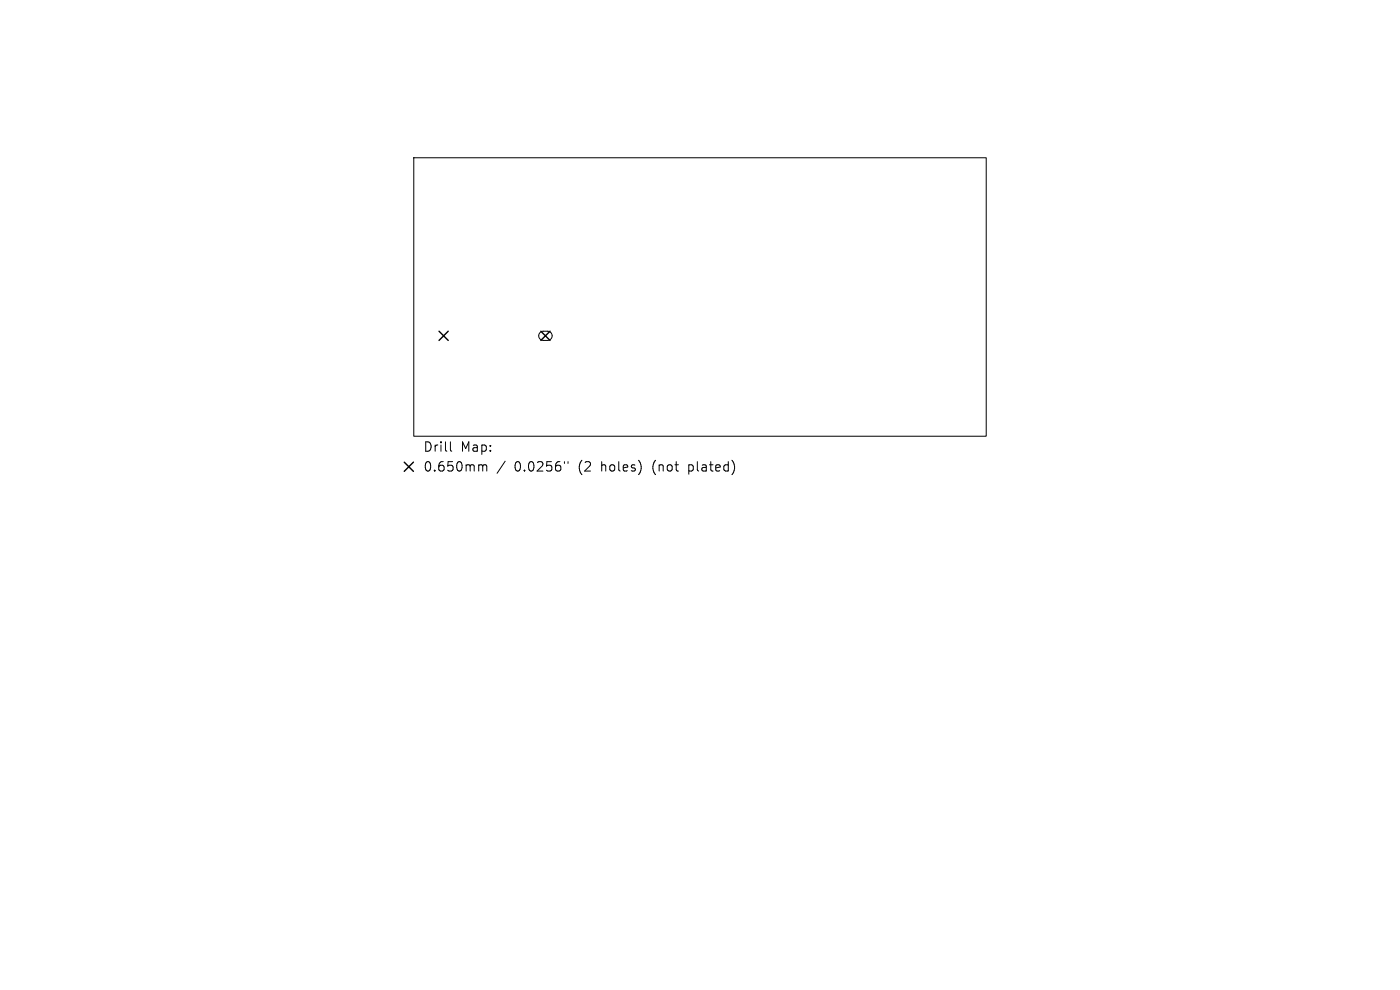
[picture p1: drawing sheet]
<svg xmlns="http://www.w3.org/2000/svg" width="297mm" height="210mm" viewBox="0 0 297 210" stroke-linecap="round" stroke-linejoin="round" font-family="sans-serif">
<defs><g id="words">
<g font-size="2.8">
<text x="89.7" y="96.1">Drill</text>
<text x="89.7" y="100.3">0.650mm</text>
<text x="97.7" y="96.1">Map:</text>
<text x="109.2" y="100.3">0.0256&quot;</text>
<text x="122.9" y="100.3">(2</text>
<text x="127.8" y="100.3">holes)</text>
<text x="138.9" y="100.3">(not</text>
<text x="146.7" y="100.3">plated)</text>
</g>
</g></defs>
<path d="M87.8 33.5h121.4v59h-121.4zM114.6 70.5l.5-.2h1.1a.97 .97 0 0 1 .9 .9 .97 .97 0 0 1-.9 1h-.9a.97 .97 0 0 1-.9-.6 .97 .97 0 0 1 .2-1.1zM95.6 93.7v1.7l.2 .3M101.8 98.6l.5 .1 .1 .2M102.4 98.9l.3-.3 .5 .1 .1 1.2M102.4 98.9v1M107.2 97.8l-1.7 2.6M119.7 97.9v.4M120.5 97.9v.4" fill="none" stroke="#000" stroke-width=".21"/>
<path d="M93.1 70.3l2 1.9M95.1 70.3l-2 1.9M114.7 70.3l2 1.9M116.7 70.3l-2 1.9M85.8 98l1.9 2M87.7 98l-1.9 2" fill="none" stroke="#000" stroke-width=".3"/>
<use href="#words"/>
</svg>
